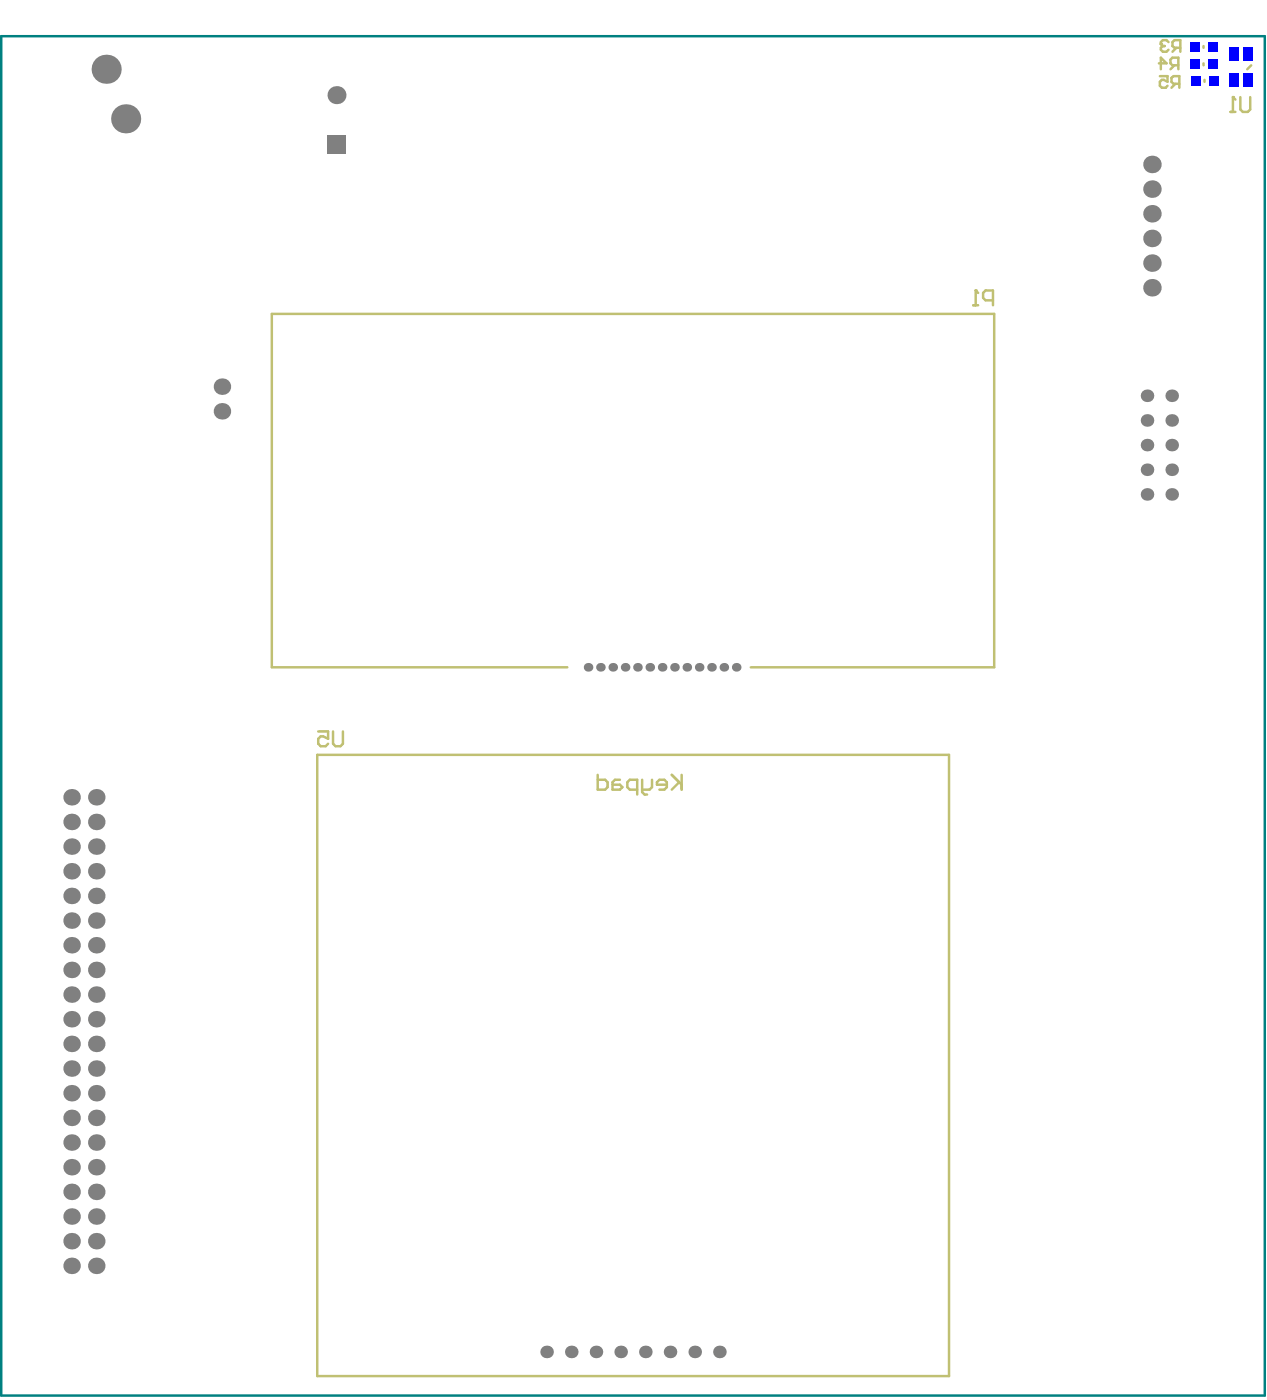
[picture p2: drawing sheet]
<svg xmlns="http://www.w3.org/2000/svg" width="434mm" height="480mm" viewBox="0 0 434 480" stroke-linecap="round" stroke-linejoin="round" font-family="sans-serif">
<path d="M.4 12.4h432.8v465.9h-432.8z" fill="none" stroke="#008080" stroke-width=".85"/>
<g fill="none" stroke="#c0c073" stroke-width=".85">
<path d="M412.2 15.8v.6M396.9 21.7h2.6l-1.9-1.9v3.9M397.2 26.1h2.6v1.9l-1.2-.6h-.7l-.7 .6v1.4l.7 .7h1.4l.5-.7M402.2 22.4l-1.3 1.3M402.6 28.7l-1.4 1.4M403.6 22.4h-2.1l-.6-.7v-1.3l.6-.6h2.1v3.9M403.9 28.7h-2l-.7-.7v-1.3l.7-.6h2v4M412.2 21.7v.7M412.5 27.4v.6M421.4 38.4h1.7M422.3 33.3v5.1M424.8 33.3v4.2l.8 .9h1.7l.9-.9v-4.2"/>
<path d="M428.5 22.4l-1.3 1.3M194.3 228.7h-101.2v-121.1h247.4v121.1h-83.4M108.6 258.7h216.4v212.9h-216.4z"/>
</g>
<circle cx="422.3" cy="33.3" r=".42" fill="#c0c073"/>
<path d="M422.3 33.3l.8 .8M334.1 99.5v5.1M333.3 104.6h1.7M340.1 102.9h-2.6l-.8-.8v-1.7l.8-.9h2.6v5.1" fill="none" stroke="#c0c073" stroke-width=".85"/>
<circle cx="334.1" cy="99.5" r=".42" fill="#c0c073"/>
<path d="M400.2 14.4l-.7-.6h-1.3l-.6 .6v.7M402.9 16.4l-1.4 1.3M404.2 16.4h-2l-.7-.6v-1.4l.7-.6h2v3.9M334.1 99.5l.9 .9" fill="none" stroke="#c0c073" stroke-width=".85"/>
<circle cx="397.6" cy="15.1" r=".42" fill="#c0c073"/>
<g fill="none" stroke="#c0c073" stroke-width=".85">
<path d="M397.6 15.1l.6 .7M398.2 15.8h.7M398.2 15.8l-.6 .6v.7l.6 .6h1.3l.7-.6M109 250.7h3.4v2.5l-1.7-.9h-.9l-.8 .9v1.7l.8 .8h1.7l.9-.8M114.1 250.7v4.2l.8 .8h1.7l.8-.8v-4.2M204.7 265.5v5.1h2.5l.9-.8v-1.7l-.9-.9h-2.5M212.3 267.2h-1.7l-.8 .9v2.5h2.5l.9-.8-.9-.9h-2.5M218.2 270.6h-2.5l-.9-.8v-1.7l.9-.9h2.5v5.1M219.9 267.2v4.2l.9 .9h.8M223.3 267.2v2.6l-.8 .8h-2.6M228.4 268.9h-3.4v-.8l.8-.9h1.7l.9 .9v1.7l-.9 .8h-1.7M230.1 265.5l3.3 3.4"/>
<path d="M232.6 268.1l-2.5 2.5M233.4 265.5v5.1"/>
</g>
<g fill="#808080">
<circle cx="209.9" cy="228.7" r="1.48"/>
<circle cx="218.3" cy="228.7" r="1.48"/>
<circle cx="222.5" cy="228.7" r="1.48"/>
<circle cx="231" cy="228.7" r="1.48"/>
<circle cx="243.7" cy="228.7" r="1.48"/>
<circle cx="252.1" cy="228.7" r="1.48"/>
<circle cx="392.8" cy="161" r="2.16"/>
<circle cx="204.1" cy="463.3" r="2.16"/>
<circle cx="237.9" cy="463.3" r="2.16"/>
<circle cx="392.8" cy="169.4" r="2.16"/>
<circle cx="392.8" cy="135.6" r="2.16"/>
<circle cx="392.8" cy="144.1" r="2.16"/>
<circle cx="392.8" cy="152.5" r="2.16"/>
<circle cx="201.4" cy="228.7" r="1.48"/>
<circle cx="205.6" cy="228.7" r="1.48"/>
<circle cx="214.1" cy="228.7" r="1.48"/>
<circle cx="226.8" cy="228.7" r="1.48"/>
<circle cx="235.2" cy="228.7" r="1.48"/>
<circle cx="239.5" cy="228.7" r="1.48"/>
<circle cx="247.9" cy="228.7" r="1.48"/>
<circle cx="401.3" cy="161" r="2.16"/>
<circle cx="33" cy="433.8" r="2.83"/>
<circle cx="33" cy="416.9" r="2.83"/>
<circle cx="33" cy="408.5" r="2.83"/>
<circle cx="33" cy="391.5" r="2.83"/>
<circle cx="33" cy="383.1" r="2.83"/>
<circle cx="33" cy="374.6" r="2.83"/>
<circle cx="33" cy="366.2" r="2.83"/>
<circle cx="33" cy="357.7" r="2.83"/>
<circle cx="33" cy="349.3" r="2.83"/>
<circle cx="33" cy="332.4" r="2.83"/>
<circle cx="33" cy="323.9" r="2.83"/>
<circle cx="33" cy="307" r="2.83"/>
<circle cx="33" cy="298.6" r="2.83"/>
<circle cx="33" cy="281.7" r="2.83"/>
<circle cx="33" cy="273.2" r="2.83"/>
<circle cx="76" cy="132.5" r="2.83"/>
<circle cx="76" cy="141" r="2.83"/>
<circle cx="115.2" cy="32.6" r="3.1"/>
<circle cx="187.2" cy="463.3" r="2.16"/>
<circle cx="212.6" cy="463.3" r="2.16"/>
<circle cx="195.7" cy="463.3" r="2.16"/>
<circle cx="221" cy="463.3" r="2.16"/>
<circle cx="229.5" cy="463.3" r="2.16"/>
<circle cx="401.3" cy="169.4" r="2.16"/>
<circle cx="401.3" cy="135.6" r="2.16"/>
<circle cx="401.3" cy="144.1" r="2.16"/>
<circle cx="394.5" cy="90.2" r="3"/>
<circle cx="394.5" cy="81.7" r="3"/>
<circle cx="394.5" cy="64.8" r="3"/>
<circle cx="394.5" cy="56.4" r="3"/>
<circle cx="33" cy="425.4" r="2.83"/>
<circle cx="33" cy="400" r="2.83"/>
<circle cx="33" cy="340.8" r="2.83"/>
<circle cx="33" cy="315.5" r="2.83"/>
<circle cx="33" cy="290.1" r="2.83"/>
<circle cx="43" cy="40.7" r="5"/>
<circle cx="36.4" cy="23.7" r="5"/>
<circle cx="401.3" cy="152.5" r="2.16"/>
<circle cx="394.5" cy="98.6" r="3"/>
<circle cx="394.5" cy="73.3" r="3"/>
<circle cx="24.5" cy="433.8" r="2.83"/>
<circle cx="24.5" cy="416.9" r="2.83"/>
<circle cx="24.5" cy="408.5" r="2.83"/>
<circle cx="24.5" cy="391.5" r="2.83"/>
<circle cx="24.5" cy="383.1" r="2.83"/>
<circle cx="24.5" cy="374.6" r="2.83"/>
<circle cx="24.5" cy="366.2" r="2.83"/>
<circle cx="24.5" cy="357.7" r="2.83"/>
<circle cx="24.5" cy="349.3" r="2.83"/>
<circle cx="24.5" cy="332.4" r="2.83"/>
<circle cx="24.5" cy="323.9" r="2.83"/>
<circle cx="24.5" cy="307" r="2.83"/>
<circle cx="24.5" cy="298.6" r="2.83"/>
<circle cx="24.5" cy="281.7" r="2.83"/>
<circle cx="24.5" cy="273.2" r="2.83"/>
<circle cx="246.4" cy="463.3" r="2.16"/>
<circle cx="24.5" cy="425.4" r="2.83"/>
<circle cx="24.5" cy="400" r="2.83"/>
<circle cx="24.5" cy="340.8" r="2.83"/>
<circle cx="24.5" cy="315.5" r="2.83"/>
<circle cx="24.5" cy="290.1" r="2.83"/>
</g>
<path d="M112.1 46.4h6.2v6.2h-6.2z" fill-rule="evenodd" fill="#808080"/>
<g fill="#00f">
<path d="M425.8 16.2h3.4v4.7h-3.4z" fill-rule="evenodd"/>
<path d="M425.8 25h3.4v4.6h-3.4z" fill-rule="evenodd"/>
<path d="M420.8 16.2h3.4v4.7h-3.4z" fill-rule="evenodd"/>
<path d="M420.8 25h3.4v4.6h-3.4z" fill-rule="evenodd"/>
<path d="M414.1 26h3.3v3.3h-3.3z" fill-rule="evenodd"/>
<path d="M408 26h3.3v3.3h-3.3z" fill-rule="evenodd"/>
<path d="M413.8 20.4h3.3v3.2h-3.3z" fill-rule="evenodd"/>
<path d="M407.6 20.4h3.3v3.2h-3.3z" fill-rule="evenodd"/>
<path d="M413.8 14.3h3.3v3.3h-3.3z" fill-rule="evenodd"/>
<path d="M407.6 14.3h3.3v3.3h-3.3z" fill-rule="evenodd"/>
</g>
</svg>
